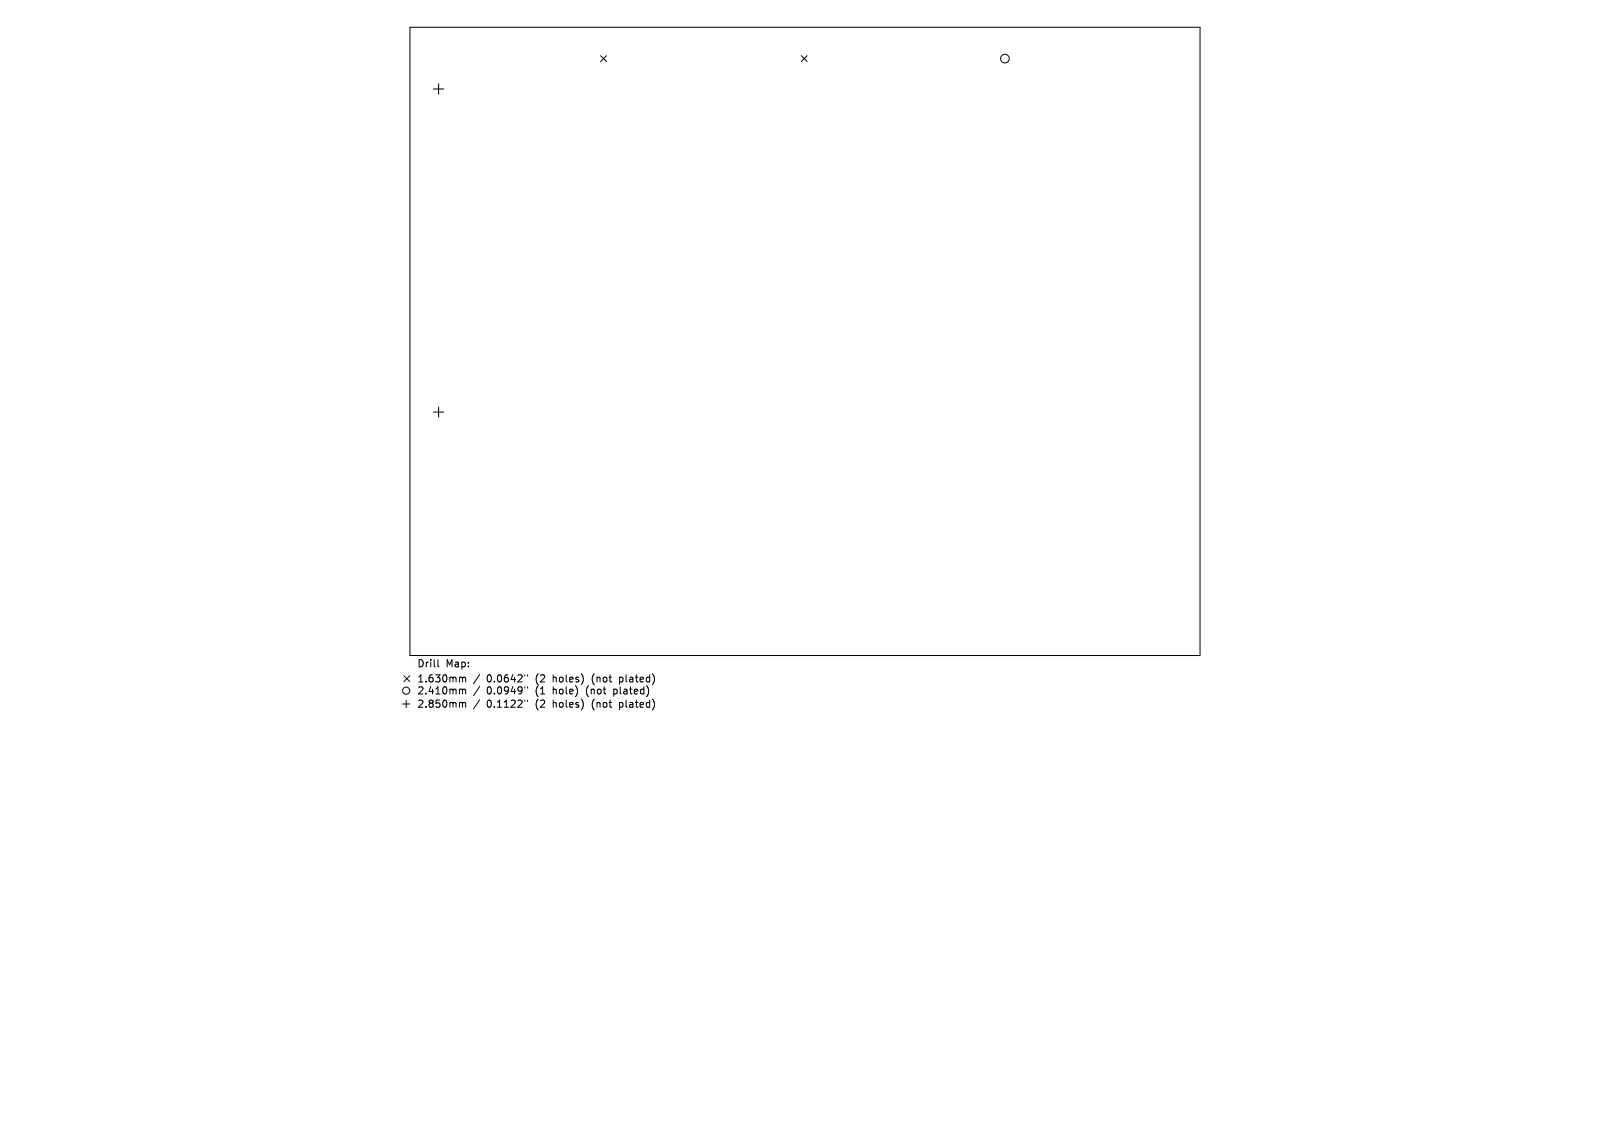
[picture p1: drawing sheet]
<svg xmlns="http://www.w3.org/2000/svg" width="297mm" height="210mm" viewBox="0 0 297 210" stroke-linecap="round" stroke-linejoin="round" font-family="sans-serif">
<defs><g id="words">
<g font-size="1.8">
<text x="76.9" y="123.3">Drill</text>
<text x="82.2" y="123.3">Map:</text>
<text x="76.9" y="126.1">1.630mm</text>
<text x="76.9" y="128.3">2.410mm</text>
<text x="76.9" y="130.8">2.850mm</text>
<text x="89.8" y="126.1">0.0642&quot;</text>
<text x="89.8" y="128.3">0.0949&quot;</text>
<text x="89.8" y="130.8">0.1122&quot;</text>
<text x="98.9" y="126.1">(2</text>
<text x="98.9" y="128.3">(1</text>
<text x="98.9" y="130.8">(2</text>
<text x="102.2" y="126.1">holes)</text>
<text x="102.2" y="128.3">hole)</text>
<text x="102.2" y="130.8">holes)</text>
<text x="108.4" y="128.3">(not</text>
<text x="109.5" y="126.1">(not</text>
<text x="109.5" y="130.8">(not</text>
<text x="113.6" y="128.3">plated)</text>
<text x="114.7" y="126.1">plated)</text>
<text x="114.7" y="130.8">plated)</text>
</g>
</g></defs>
<g fill="none" stroke="#000" stroke-width=".18">
<path d="M75.6 5h145.8v116h-145.8zM110.8 10.3l1.1 1.1M111.9 10.3l-1.1 1.1M147.8 10.3l1.1 1.1M148.9 10.3l-1.1 1.1M74.3 129.9h1.3M74.5 124.7l1.1 1.1M74.9 129.3v1.3M75.6 124.7l-1.1 1.1M80.8 121.7v1.2l.2 .2M85 125l.3 .2M85 127.2l.3 .2"/>
<path d="M85 129.6l.3 .2M85.3 125.2l.2-.2h.3l.1 .9M85.3 125.2v.7M85.3 127.4v.7M85.3 129.8v.7M85.3 127.4l.2-.2h.3l.1 .9M85.3 129.8l.2-.2 .3 .1 .1 .8M88.5 124.5l-1.1 1.7M88.5 126.7l-1.1 1.7M88.5 129.1l-1.1 1.7M96.8 124.5v.3M96.8 126.7v.3"/>
<path d="M96.8 129.2v.2M97.3 124.5v.3M97.3 126.7v.3M97.3 129.2v.2"/>
<circle cx="185.4" cy="10.8" r=".8"/>
<circle cx="74.9" cy="127.5" r=".66"/>
</g>
<path d="M80 16.4h1.9M80.9 15.5v1.9M80 76h1.9M80.9 75.1v1.9" fill="none" stroke="#000" stroke-width=".19"/>
<use href="#words"/>
</svg>
